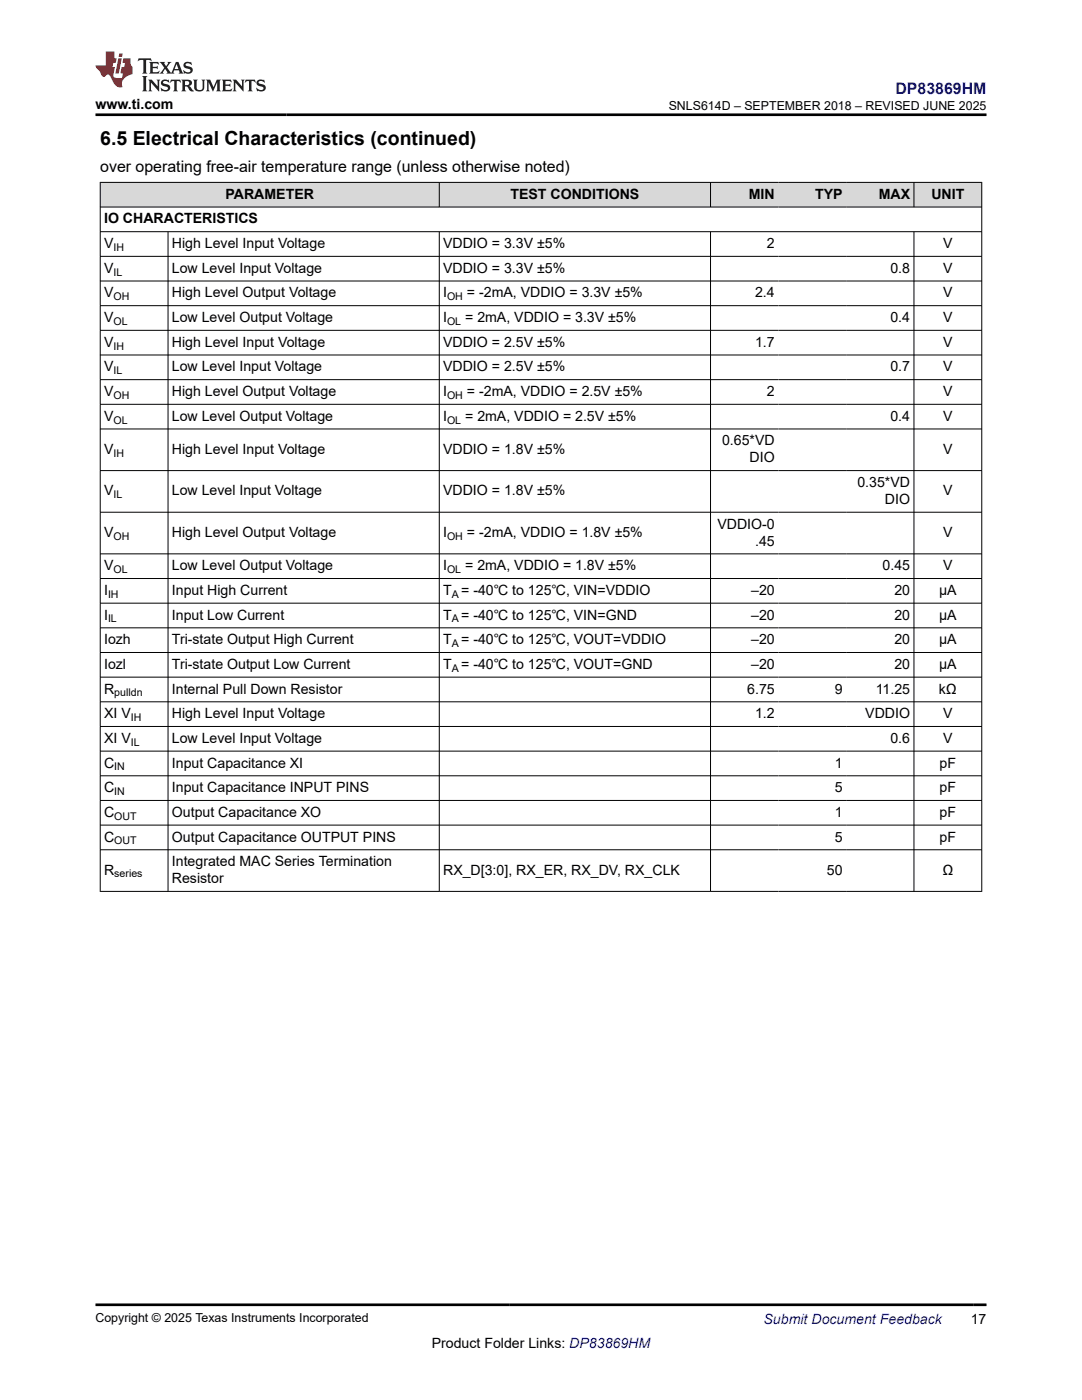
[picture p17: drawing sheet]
<svg xmlns="http://www.w3.org/2000/svg" width="216mm" height="279mm" viewBox="0 0 216 279" stroke-linecap="round" stroke-linejoin="round" font-family="sans-serif">
<defs><g id="words">
<text font-size="3.9" x="20" y="28.8">6.5 Electrical Characteristics (continued)</text>
<text font-size="3.2" fill="#00f" x="178.7" y="18.7">DP83869HM</text>
<text font-size="3.2" x="20" y="34.3">over operating free-air temperature range (unless otherwise noted)</text>
<g font-size="2.8">
<text x="19.1" y="21.8">www.ti.com</text>
<text x="45" y="39.7">PARAMETER</text>
<text x="101.9" y="39.7">TEST CONDITIONS</text>
<text x="149.4" y="39.7">MIN</text>
<text x="162.6" y="39.7">TYP</text>
<text x="175.3" y="39.7">MAX</text>
<text x="185.8" y="39.7">UNIT</text>
<text x="20.8" y="44.6">IO CHARACTERISTICS</text>
<text x="20.8" y="49.5">V</text>
<text x="34.3" y="49.5">High Level Input Voltage</text>
<text x="88.4" y="49.5">VDDIO = 3.3V ±5%</text>
<text x="153" y="49.5">2</text>
<text x="188.2" y="49.5">V</text>
<text x="20.8" y="54.4">V</text>
<text x="20.8" y="59.4">V</text>
<text x="34.3" y="54.4">Low Level Input Voltage</text>
<text x="34.3" y="59.4">High Level Output Voltage</text>
<text x="88.4" y="54.4">VDDIO = 3.3V ±5%</text>
<text x="88.4" y="59.4">I</text>
<text x="93.2" y="59.4">= -2mA, VDDIO = 3.3V ±5%</text>
<text x="150.7" y="59.4">2.4</text>
<text x="177.7" y="54.4">0.8</text>
<text x="188.2" y="54.4">V</text>
<text x="188.2" y="59.4">V</text>
<text x="20.8" y="64.3">V</text>
<text x="34.3" y="64.3">Low Level Output Voltage</text>
<text x="88.4" y="64.3">I</text>
<text x="92.8" y="64.3">= 2mA, VDDIO = 3.3V ±5%</text>
<text x="177.7" y="64.3">0.4</text>
<text x="188.2" y="64.3">V</text>
<text x="20.8" y="69.2">V</text>
<text x="34.3" y="69.2">High Level Input Voltage</text>
<text x="88.4" y="69.2">VDDIO = 2.5V ±5%</text>
<text x="150.7" y="69.2">1.7</text>
<text x="188.2" y="69.2">V</text>
<text x="20.8" y="74.1">V</text>
<text x="34.3" y="74.1">Low Level Input Voltage</text>
<text x="88.4" y="74.1">VDDIO = 2.5V ±5%</text>
<text x="177.7" y="74.1">0.7</text>
<text x="188.2" y="74.1">V</text>
<text x="20.8" y="79">V</text>
<text x="20.8" y="84">V</text>
<text x="34.3" y="79">High Level Output Voltage</text>
<text x="34.3" y="84">Low Level Output Voltage</text>
<text x="88.4" y="79">I</text>
<text x="88.4" y="84">I</text>
<text x="92.8" y="84">= 2mA, VDDIO = 2.5V ±5%</text>
<text x="93.2" y="79">= -2mA, VDDIO = 2.5V ±5%</text>
<text x="153" y="79">2</text>
<text x="177.7" y="84">0.4</text>
<text x="188.2" y="79">V</text>
<text x="188.2" y="84">V</text>
<text x="144.1" y="88.9">0.65*VD</text>
<text x="20.8" y="90.6">V</text>
<text x="34.3" y="90.6">High Level Input Voltage</text>
<text x="88.4" y="90.6">VDDIO = 1.8V ±5%</text>
<text x="149.6" y="92.3">DIO</text>
<text x="188.2" y="90.6">V</text>
<text x="20.8" y="98.9">V</text>
<text x="34.3" y="98.9">Low Level Input Voltage</text>
<text x="88.4" y="98.9">VDDIO = 1.8V ±5%</text>
<text x="171.1" y="97.2">0.35*VD</text>
<text x="176.6" y="100.6">DIO</text>
<text x="188.2" y="98.9">V</text>
<text x="20.8" y="107.2">V</text>
<text x="34.3" y="107.2">High Level Output Voltage</text>
<text x="88.4" y="107.2">I</text>
<text x="93.2" y="107.2">= -2mA, VDDIO = 1.8V ±5%</text>
<text x="143.2" y="105.5">VDDIO-0</text>
<text x="188.2" y="107.2">V</text>
<text x="20.8" y="113.8">V</text>
<text x="34.3" y="113.8">Low Level Output Voltage</text>
<text x="88.4" y="113.8">I</text>
<text x="92.8" y="113.8">= 2mA, VDDIO = 1.8V ±5%</text>
<text x="150.7" y="108.9">.45</text>
<text x="176.1" y="113.8">0.45</text>
<text x="188.2" y="113.8">V</text>
<text x="20.8" y="118.7">I</text>
<text x="34.3" y="118.7">Input High Current</text>
<text x="88.4" y="118.7">T = -40℃ to 125℃, VIN=VDDIO</text>
<text x="149.9" y="118.7">–20</text>
<text x="178.5" y="118.7">20</text>
<text x="187.4" y="118.7">µA</text>
<text x="20.8" y="123.7">I</text>
<text x="34.3" y="123.7">Input Low Current</text>
<text x="88.4" y="123.7">T = -40℃ to 125℃, VIN=GND</text>
<text x="149.9" y="123.7">–20</text>
<text x="178.5" y="123.7">20</text>
<text x="187.4" y="123.7">µA</text>
<text x="20.8" y="128.6">Iozh</text>
<text x="34.3" y="128.6">Tri-state Output High Current</text>
<text x="88.4" y="128.6">T = -40℃ to 125℃, VOUT=VDDIO</text>
<text x="149.9" y="128.6">–20</text>
<text x="178.5" y="128.6">20</text>
<text x="187.4" y="128.6">µA</text>
<text x="20.8" y="133.5">Iozl</text>
<text x="34.3" y="133.5">Tri-state Output Low Current</text>
<text x="88.4" y="133.5">T = -40℃ to 125℃, VOUT=GND</text>
<text x="149.9" y="133.5">–20</text>
<text x="178.5" y="133.5">20</text>
<text x="187.4" y="133.5">µA</text>
<text x="20.8" y="138.4">R</text>
<text x="20.8" y="143.3">XI V</text>
<text x="34.3" y="138.4">Internal Pull Down Resistor</text>
<text x="34.3" y="143.3">High Level Input Voltage</text>
<text x="149.1" y="138.4">6.75</text>
<text x="150.7" y="143.3">1.2</text>
<text x="166.6" y="138.4">9</text>
<text x="172.7" y="143.3">VDDIO</text>
<text x="174.7" y="138.4">11.25</text>
<text x="187.3" y="138.4">kΩ</text>
<text x="188.2" y="143.3">V</text>
<text x="20.8" y="148.3">XI V</text>
<text x="34.3" y="148.3">Low Level Input Voltage</text>
<text x="177.7" y="148.3">0.6</text>
<text x="188.2" y="148.3">V</text>
<text x="20.8" y="153.2">C</text>
<text x="34.3" y="153.2">Input Capacitance XI</text>
<text x="166.6" y="153.2">1</text>
<text x="187.5" y="153.2">pF</text>
<text x="20.8" y="158.1">C</text>
<text x="34.3" y="158.1">Input Capacitance INPUT PINS</text>
<text x="166.6" y="158.1">5</text>
<text x="187.5" y="158.1">pF</text>
<text x="20.8" y="163">C</text>
<text x="20.8" y="167.9">C</text>
<text x="34.3" y="163">Output Capacitance XO</text>
<text x="34.3" y="167.9">Output Capacitance OUTPUT PINS</text>
<text x="166.6" y="163">1</text>
<text x="166.6" y="167.9">5</text>
<text x="187.5" y="163">pF</text>
<text x="187.5" y="167.9">pF</text>
<text x="34.3" y="172.9">Integrated MAC Series Termination</text>
<text x="20.8" y="174.6">R</text>
<text x="34.3" y="176.2">Resistor</text>
<text x="88.4" y="174.6">RX_D[3:0], RX_ER, RX_DV, RX_CLK</text>
<text x="165" y="174.6">50</text>
<text x="188" y="174.6">Ω</text>
<text x="86.1" y="269">Product Folder Links: DP83869HM</text>
<text x="193.7" y="264.2">17</text>
</g>
<text font-size="2.8" fill="#00f" x="152.4" y="264.2">Submit Document Feedback</text>
<g font-size="2.5">
<text x="133.4" y="21.9">SNLS614D – SEPTEMBER 2018 – REVISED JUNE 2025</text>
<text x="19.1" y="263.9">Copyright © 2025 Texas Instruments Incorporated</text>
</g>
<g font-size="2.1">
<text x="22.6" y="50.1">IH</text>
<text x="22.6" y="55">IL</text>
<text x="22.6" y="59.9">OH</text>
<text x="89.2" y="59.9">OH</text>
<text x="22.6" y="64.8">OL</text>
<text x="89.2" y="64.8">OL</text>
<text x="22.6" y="69.8">IH</text>
<text x="22.6" y="74.7">IL</text>
<text x="22.6" y="79.6">OH</text>
<text x="89.2" y="79.6">OH</text>
<text x="22.6" y="84.5">OL</text>
<text x="89.2" y="84.5">OL</text>
<text x="22.6" y="91.1">IH</text>
<text x="22.6" y="99.4">IL</text>
<text x="22.6" y="107.8">OH</text>
<text x="89.2" y="107.8">OH</text>
<text x="21.6" y="119.3">IH</text>
<text x="22.6" y="114.4">OL</text>
<text x="89.2" y="114.4">OL</text>
<text x="90.1" y="119.3">A</text>
<text x="21.6" y="124.2">IL</text>
<text x="90.1" y="124.2">A</text>
<text x="90.1" y="129.1">A</text>
<text x="90.1" y="134.1">A</text>
<text x="22.8" y="139">pulldn</text>
<text x="26.1" y="143.9">IH</text>
<text x="26.1" y="148.8">IL</text>
<text x="22.8" y="153.7">IN</text>
<text x="22.8" y="158.7">IN</text>
<text x="22.8" y="163.6">OUT</text>
<text x="22.8" y="168.5">OUT</text>
<text x="22.8" y="175.1">series</text>
</g>
</g></defs>
<g fill="#d8d8d8">
<path d="M20 36.4h175.9v4.9h-175.9z" fill-rule="evenodd"/>
<path d="M20.1 36.5h67.5v4.8h-67.5z" fill-rule="evenodd"/>
<path d="M87.7 36.5h54v4.8h-54z" fill-rule="evenodd"/>
<path d="M141.8 36.5h13.5v4.8h-13.5z" fill-rule="evenodd"/>
<path d="M155.3 36.5h13.5v4.8h-13.5z" fill-rule="evenodd"/>
<path d="M168.8 36.5h13.5v4.8h-13.5z" fill-rule="evenodd"/>
<path d="M182.4 36.5h13.4v4.8h-13.4z" fill-rule="evenodd"/>
</g>
<g fill="none" stroke="#000" stroke-width=".2">
<path d="M19.9 36.4h176.1M20 36.3v141.7M87.7 36.3v5.1M141.8 36.3v5.1M182.4 36.3v5.1M195.9 36.3v141.7M19.9 41.3h176.1M19.9 46.2h176.1M19.9 51.2h176.1M19.9 56.1h176.1M33.5 46.2v131.8M87.7 46.2v131.8"/>
<path d="M141.8 46.2v131.8M182.4 46.2v131.8M19.9 61h176.1M19.9 65.9h176.1M19.9 70.8h176.1M19.9 75.8h176.1M19.9 80.7h176.1M19.9 85.6h176.1M19.9 93.9h176.1M19.9 102.2h176.1M19.9 110.5h176.1M19.9 115.5h176.1"/>
<path d="M19.9 120.4h176.1M19.9 125.3h176.1M19.9 130.2h176.1M19.9 135.1h176.1M19.9 140.1h176.1M19.9 145h176.1M19.9 149.9h176.1M19.9 154.8h176.1M19.9 159.7h176.1M19.9 164.7h176.1M19.9 169.6h176.1M19.9 177.9h176.1"/>
</g>
<path d="M27.7 11.6l-.2 .6 .5-.2h.6v.1v2.2l-.2 .4h1l-.2-.4v-2.2v-.1h.5l.5 .2-.1-.6zM29.8 12.4l.2 .3v1.6l-.2 .4h1.9l.1-.6a1.08 1.08 0 0 1-1.3 .2v-.7h.6l.4 .2v-.7l-.4 .2h-.6v-.5l.2-.2a1 1 0 0 1 1 .3l-.1-.5zM31.8 12.4l1 1.1-1 1.2h.9l-.2-.2 .4-.8 .5 .8-.2 .2h1.6l-.2-.2 .1-.5h1l.1 .5-.1 .2h.9l-.2-.4-.8-1.9h-.5l-1 2.1-.8-1.1 .9-1h-.8l.2 .2-.5 .6-.3-.6 .1-.2zM35.2 12.8l.4 1h-.8zM36.8 12.5a.65 .65 0 0 0-.2 .7 .65 .65 0 0 0 .6 .5l.7 .1 .1 .3a.79 .79 0 0 1-.7 .4 .79 .79 0 0 1-.7-.5l.1 .7 .2-.1a.93 .93 0 0 0 1.1 0 .93 .93 0 0 0 .4-.9 1.46 1.46 0 0 0-1.2-.6l-.1-.3a1.09 1.09 0 0 1 1.2 .2l-.2-.6-.1 .1-.6-.2zM28.4 15.2l.2 .4v2.2l-.2 .4h1l-.2-.4v-2.2l.2-.4zM29.6 15.9l.2 .4v1.5l-.2 .4h.8l-.3-.4v-1.3l1.7 1.8v-2l.2-.4h-.8l.2 .2 .1 1.1-1.2-1.3zM32.3 16a.65 .65 0 0 0-.2 .8 .65 .65 0 0 0 .7 .4l.6 .2 .1 .2a.79 .79 0 0 1-.7 .4 .79 .79 0 0 1-.7-.5l.1 .7 .2-.1a.93 .93 0 0 0 1.1 .1 .93 .93 0 0 0 .4-1 1.46 1.46 0 0 0-1.2-.5l-.1-.4a1.09 1.09 0 0 1 1.2 .2l-.2-.6-.1 .1-.6-.1zM34.1 15.9l-.1 .6a.63 .63 0 0 1 .7-.3l.1 1.6-.3 .4h1l-.2-.4v-1.6a.66 .66 0 0 1 .8 .3l-.1-.6zM36.2 15.9l.2 .4v1.5l-.2 .4h.9l-.2-.2v-.7h.5l.1 .2a.79 .79 0 0 0 1.2 .6l-1-.9a.61 .61 0 0 0 .6-.6 .61 .61 0 0 0-.5-.7zM36.9 16.2h.2a.47 .47 0 0 1 .5 .1 .47 .47 0 0 1 .1 .5l-.2 .1-.6 .1zM38.5 15.9l.2 .2a2.27 2.27 0 0 0 .4 2 1.04 1.04 0 0 0 1.7-.7v-1.3l.2-.2h-.8l.2 .4v1.1a.6 .6 0 0 1-.6 .6 .6 .6 0 0 1-.6-.6v-1.1l.3-.4zM41.1 15.9l.2 .4v1.5l-.2 .4h.7l-.2-.4v-1.4l.9 1.9 .8-1.9v1.4l-.2 .4h1l-.3-.4v-1.5l.3-.4h-.8l-.7 1.5-.7-1.5zM44.3 15.9l.2 .4v1.5l-.2 .4h1.9l.1-.6a1.09 1.09 0 0 1-1.3 .2v-.7h.6l.4 .2v-.6l-.4 .2h-.6v-.6l.2-.1a1.01 1.01 0 0 1 1 .3l-.1-.6zM46.4 15.9l.3 .4v1.5l-.3 .4h.8l-.2-.4v-1.3l1.6 1.8v-2l.2-.4h-.7l.2 .2v1.1l-1.2-1.3zM49 15.9l-.1 .6a.63 .63 0 0 1 .8-.3v1.6l-.3 .4h1l-.2-.4v-1.6a.66 .66 0 0 1 .8 .3l-.1-.6zM51.4 16a.65 .65 0 0 0-.2 .8 .65 .65 0 0 0 .6 .4l.6 .2 .2 .2a.79 .79 0 0 1-.8 .4 .79 .79 0 0 1-.6-.5l.1 .7 .2-.1a.93 .93 0 0 0 1 .1 .93 .93 0 0 0 .5-1 1.46 1.46 0 0 0-1.3-.5l-.1-.4a1.09 1.09 0 0 1 1.3 .2l-.2-.6-.2 .1-.5-.1z" fill="#231f20"/>
<path d="M21.1 10.3v2.7h-2v.4l.9 1a.95 .95 0 0 0 .9 .9 .59 .59 0 0 1 .6-.4 .59 .59 0 0 1 .5 .3l.4 .8a1.59 1.59 0 0 0 2.1 1.4 1.61 1.61 0 0 1 1-2.3l1-.3-.1-1.5a1.59 1.59 0 0 1-.4-1.7h-1.4l-.2 .9h.5l-.1 .9h-.5l-.2 .9v.3l.4 .1-.2 .9h-.6a.73 .73 0 0 1-1.1-.7l.3-1.5h-.5l.2-.9h.5l.2-.9h-.5v-1.3zM23.6 11.6l-.6 3.1h.7l.6-3.1zM23.8 10.7l-.1 .6h.7l.1-.6z" fill="#ed1c24"/>
<path d="M19.1 22.9h177.8M19.1 260.4h177.8" fill="none" stroke="#000" stroke-width=".53"/>
<use href="#words"/>
</svg>
